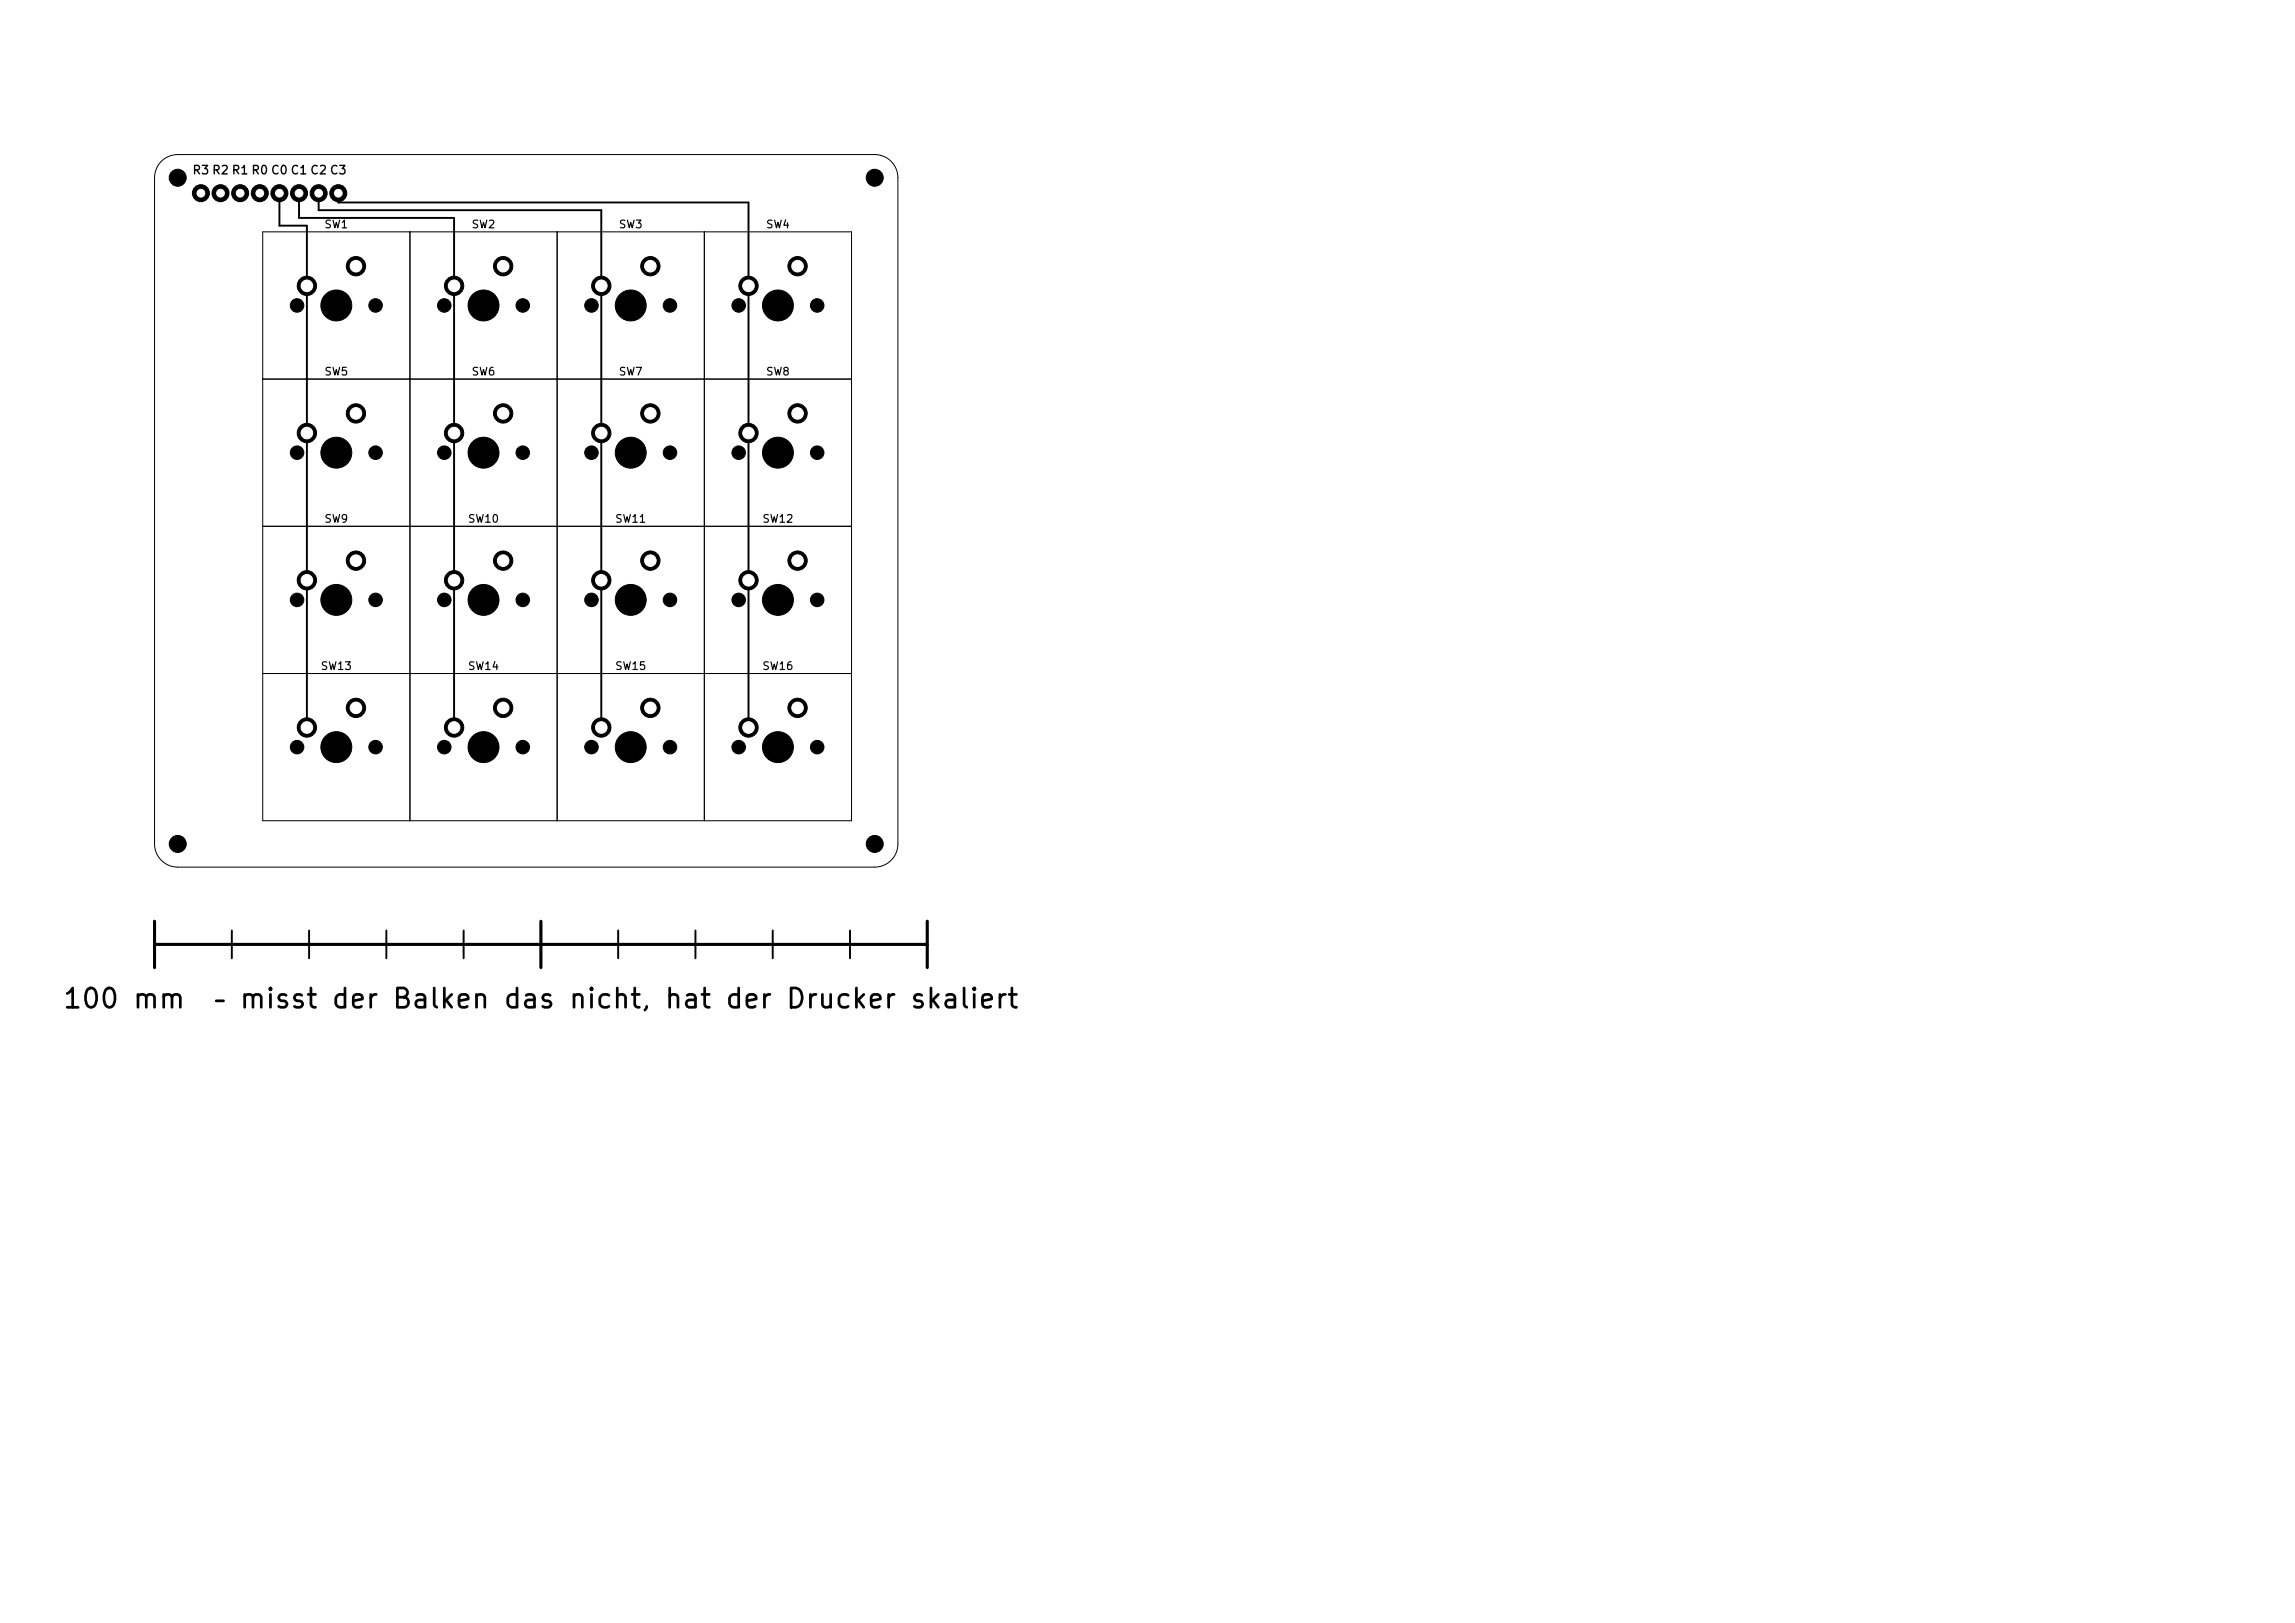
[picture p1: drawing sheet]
<svg xmlns="http://www.w3.org/2000/svg" width="297mm" height="210mm" viewBox="0 0 297 210" stroke-linecap="round" stroke-linejoin="round" font-family="sans-serif">
<defs><g id="words">
<g font-size="2.5">
<text x="8" y="131.1">100 mm</text>
<text x="27.5" y="131.1">– misst der Balken das nicht, hat der Drucker skaliert</text>
</g>
<text font-size="1.1" x="24.8" y="22.8">R3 R2 R1 R0 C0 C1 C2 C3</text>
<g font-size="1">
<text x="41.9" y="29.8">SW1</text>
<text x="61" y="29.8">SW2</text>
<text x="80" y="29.8">SW3</text>
<text x="99.1" y="29.8">SW4</text>
<text x="41.9" y="48.8">SW5</text>
<text x="61" y="48.8">SW6</text>
<text x="80" y="48.8">SW7</text>
<text x="99.1" y="48.8">SW8</text>
<text x="41.9" y="67.9">SW9</text>
<text x="60.5" y="67.9">SW10</text>
<text x="79.5" y="67.9">SW11</text>
<text x="98.6" y="67.9">SW12</text>
<text x="41.4" y="86.9">SW13</text>
<text x="60.5" y="86.9">SW14</text>
<text x="79.5" y="86.9">SW15</text>
<text x="98.6" y="86.9">SW16</text>
</g>
</g></defs>
<path d="M20.9 20.9a3 3 0 0 1 2.1-.9h90.2a3 3 0 0 1 3 3v86.2a3 3 0 0 1-3 3h-90.2a3 3 0 0 1-3-3v-86.2a3 3 0 0 1 .9-2.1zM34 30h76.2v76.2h-76.2zM53 30v76.2M72.1 30v76.2M91.2 30v76.2M34 49.1h76.2M34 68.1h76.2M34 87.2h76.2" fill="none" stroke="#000" stroke-width=".13"/>
<g fill="#000" stroke="#000" stroke-width=".13">
<circle cx="23" cy="23" r="1.1"/>
<circle cx="26" cy="25" r="1.1"/>
<circle cx="28.5" cy="25" r="1.1"/>
<circle cx="31.1" cy="25" r="1.1"/>
<circle cx="33.6" cy="25" r="1.1"/>
<circle cx="36.2" cy="25" r="1.1"/>
<circle cx="38.4" cy="39.5" r=".87"/>
<circle cx="38.7" cy="25" r="1.1"/>
<circle cx="39.7" cy="37" r="1.25"/>
<circle cx="41.2" cy="25" r="1.1"/>
<circle cx="43.5" cy="39.5" r="2"/>
<circle cx="43.8" cy="25" r="1.1"/>
<circle cx="46.1" cy="34.4" r="1.25"/>
<circle cx="48.6" cy="39.5" r=".87"/>
<circle cx="57.5" cy="39.5" r=".87"/>
<circle cx="58.8" cy="37" r="1.25"/>
<circle cx="62.6" cy="39.5" r="2"/>
<circle cx="65.1" cy="34.4" r="1.25"/>
<circle cx="67.7" cy="39.5" r=".87"/>
<circle cx="76.5" cy="39.5" r=".87"/>
<circle cx="77.8" cy="37" r="1.25"/>
<circle cx="81.6" cy="39.5" r="2"/>
<circle cx="84.2" cy="34.4" r="1.25"/>
<circle cx="86.7" cy="39.5" r=".87"/>
<circle cx="95.6" cy="39.5" r=".87"/>
<circle cx="96.9" cy="37" r="1.25"/>
<circle cx="100.7" cy="39.5" r="2"/>
<circle cx="103.2" cy="34.4" r="1.25"/>
<circle cx="105.8" cy="39.5" r=".87"/>
<circle cx="113.2" cy="23" r="1.1"/>
<circle cx="38.4" cy="58.6" r=".87"/>
<circle cx="39.7" cy="56" r="1.25"/>
<circle cx="43.5" cy="58.6" r="2"/>
<circle cx="46.1" cy="53.5" r="1.25"/>
<circle cx="48.6" cy="58.6" r=".87"/>
<circle cx="57.5" cy="58.6" r=".87"/>
<circle cx="58.8" cy="56" r="1.25"/>
<circle cx="62.6" cy="58.6" r="2"/>
<circle cx="65.1" cy="53.5" r="1.25"/>
<circle cx="67.7" cy="58.6" r=".87"/>
<circle cx="76.5" cy="58.6" r=".87"/>
<circle cx="77.8" cy="56" r="1.25"/>
<circle cx="81.6" cy="58.6" r="2"/>
<circle cx="84.2" cy="53.5" r="1.25"/>
<circle cx="86.7" cy="58.6" r=".87"/>
<circle cx="95.6" cy="58.6" r=".87"/>
<circle cx="96.9" cy="56" r="1.25"/>
<circle cx="100.7" cy="58.6" r="2"/>
<circle cx="103.2" cy="53.5" r="1.25"/>
<circle cx="105.8" cy="58.6" r=".87"/>
<circle cx="38.4" cy="77.6" r=".87"/>
<circle cx="39.7" cy="75.1" r="1.25"/>
<circle cx="43.5" cy="77.6" r="2"/>
<circle cx="46.1" cy="72.5" r="1.25"/>
<circle cx="48.6" cy="77.6" r=".87"/>
<circle cx="57.5" cy="77.6" r=".87"/>
<circle cx="58.8" cy="75.1" r="1.25"/>
<circle cx="62.6" cy="77.6" r="2"/>
<circle cx="65.1" cy="72.5" r="1.25"/>
<circle cx="67.7" cy="77.6" r=".87"/>
<circle cx="76.5" cy="77.6" r=".87"/>
<circle cx="77.8" cy="75.1" r="1.25"/>
<circle cx="81.6" cy="77.6" r="2"/>
<circle cx="84.2" cy="72.5" r="1.25"/>
<circle cx="86.7" cy="77.6" r=".87"/>
<circle cx="95.6" cy="77.6" r=".87"/>
<circle cx="96.9" cy="75.1" r="1.25"/>
<circle cx="100.7" cy="77.6" r="2"/>
<circle cx="103.2" cy="72.5" r="1.25"/>
<circle cx="105.8" cy="77.6" r=".87"/>
<circle cx="38.4" cy="96.7" r=".87"/>
<circle cx="39.7" cy="94.1" r="1.25"/>
<circle cx="43.5" cy="96.7" r="2"/>
<circle cx="46.1" cy="91.6" r="1.25"/>
<circle cx="48.6" cy="96.7" r=".87"/>
<circle cx="57.5" cy="96.7" r=".87"/>
<circle cx="58.8" cy="94.1" r="1.25"/>
<circle cx="62.6" cy="96.7" r="2"/>
<circle cx="65.1" cy="91.6" r="1.25"/>
<circle cx="67.7" cy="96.7" r=".87"/>
<circle cx="76.5" cy="96.7" r=".87"/>
<circle cx="77.8" cy="94.1" r="1.25"/>
<circle cx="81.6" cy="96.7" r="2"/>
<circle cx="84.2" cy="91.6" r="1.25"/>
<circle cx="86.7" cy="96.7" r=".87"/>
<circle cx="95.6" cy="96.7" r=".87"/>
<circle cx="96.9" cy="94.1" r="1.25"/>
<circle cx="100.7" cy="96.7" r="2"/>
<circle cx="103.2" cy="91.6" r="1.25"/>
<circle cx="105.8" cy="96.7" r=".87"/>
<circle cx="23" cy="109.2" r="1.1"/>
<circle cx="113.2" cy="109.2" r="1.1"/>
</g>
<path d="M36.2 25v4.2h3.5v64.9M38.7 25v3.2h20.1v65.9M41.2 25v2.2h36.6v66.9M43.8 25v1.2h53.1v67.9M30 120.4v3.6M40 120.4v3.6M50 120.4v3.6M60 120.4v3.6M80 120.4v3.6M90 120.4v3.6M100 120.4v3.6M110 120.4v3.6" fill="none" stroke="#000" stroke-width=".25"/>
<path d="M20 119.2v6M70 119.2v6M120 119.2v6M20 122.2h100" fill="none" stroke="#000" stroke-width=".4"/>
<g fill="#fff" stroke="#fff" stroke-width=".13">
<circle cx="39.7" cy="37" r=".75"/>
<circle cx="46.1" cy="34.4" r=".75"/>
<circle cx="58.8" cy="37" r=".75"/>
<circle cx="65.1" cy="34.4" r=".75"/>
<circle cx="77.8" cy="37" r=".75"/>
<circle cx="84.2" cy="34.4" r=".75"/>
<circle cx="96.9" cy="37" r=".75"/>
<circle cx="103.2" cy="34.4" r=".75"/>
<circle cx="39.7" cy="56" r=".75"/>
<circle cx="46.1" cy="53.5" r=".75"/>
<circle cx="58.8" cy="56" r=".75"/>
<circle cx="65.1" cy="53.5" r=".75"/>
<circle cx="77.8" cy="56" r=".75"/>
<circle cx="84.2" cy="53.5" r=".75"/>
<circle cx="96.9" cy="56" r=".75"/>
<circle cx="103.2" cy="53.5" r=".75"/>
<circle cx="39.7" cy="75.1" r=".75"/>
<circle cx="46.1" cy="72.5" r=".75"/>
<circle cx="58.8" cy="75.1" r=".75"/>
<circle cx="65.1" cy="72.5" r=".75"/>
<circle cx="77.8" cy="75.1" r=".75"/>
<circle cx="84.2" cy="72.5" r=".75"/>
<circle cx="96.9" cy="75.1" r=".75"/>
<circle cx="103.2" cy="72.5" r=".75"/>
<circle cx="39.7" cy="94.1" r=".75"/>
<circle cx="46.1" cy="91.6" r=".75"/>
<circle cx="58.8" cy="94.1" r=".75"/>
<circle cx="65.1" cy="91.6" r=".75"/>
<circle cx="77.8" cy="94.1" r=".75"/>
<circle cx="84.2" cy="91.6" r=".75"/>
<circle cx="96.9" cy="94.1" r=".75"/>
<circle cx="103.2" cy="91.6" r=".75"/>
<circle cx="33.6" cy="25" r=".5"/>
<circle cx="31.1" cy="25" r=".5"/>
<circle cx="28.5" cy="25" r=".5"/>
<circle cx="26" cy="25" r=".5"/>
<circle cx="36.2" cy="25" r=".5"/>
<circle cx="38.7" cy="25" r=".5"/>
<circle cx="41.2" cy="25" r=".5"/>
<circle cx="43.8" cy="25" r=".5"/>
</g>
<use href="#words"/>
</svg>
